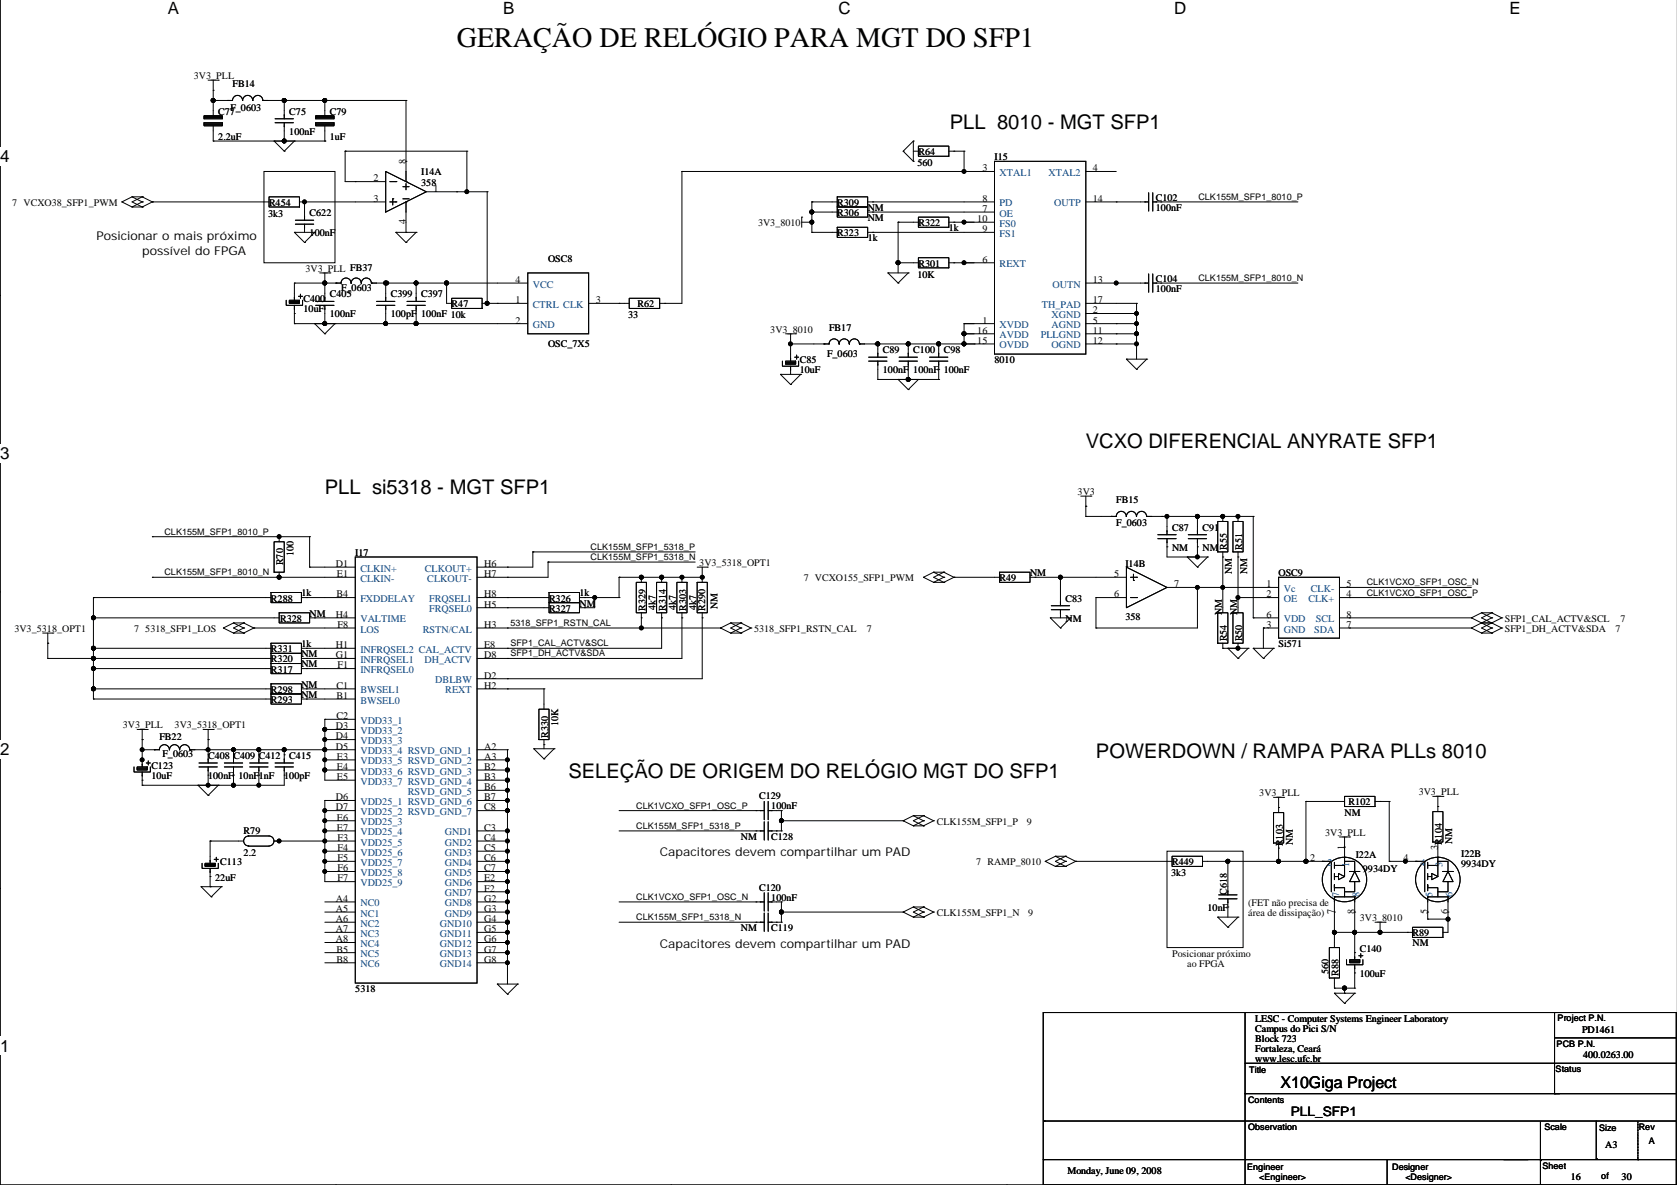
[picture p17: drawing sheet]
<svg xmlns="http://www.w3.org/2000/svg" width="420mm" height="297mm" viewBox="0 0 420 297" stroke-linecap="round" stroke-linejoin="round" font-family="sans-serif">
<defs><g id="words">
<text font-size="7.1" x="114.3" y="11.7">GERAÇÃO DE RELÓGIO PARA MGT DO SFP1</text>
<g font-size="5">
<text x="237.8" y="32.2">PLL 8010 - MGT SFP1</text>
<text x="271.8" y="112.3">VCXO DIFERENCIAL ANYRATE SFP1</text>
<text x="81.3" y="123.7">PLL si5318 - MGT SFP1</text>
<text x="274.4" y="189.7">POWERDOWN / RAMPA PARA PLLs 8010</text>
<text x="142.3" y="194.8">SELEÇÃO DE ORIGEM DO RELÓGIO MGT DO SFP1</text>
</g>
<g font-size="4.2">
<text x="42" y="3.5">A</text>
<text x="126" y="3.5">B</text>
<text x="209.9" y="3.5">C</text>
<text x="293.9" y="3.5">D</text>
<text x="377.9" y="3.5">E</text>
<text x="0" y="40.6">4</text>
<text x="0" y="114.9">3</text>
<text x="0" y="189.1">2</text>
<text x="0" y="263.3">1</text>
</g>
<text font-size="4.1" x="320.6" y="272.4">X10Giga Project</text>
<text font-size="3.3" x="323.1" y="279.3">PLL_SFP1</text>
<g font-size="3">
<text x="24.2" y="60">Posicionar o mais próximo</text>
<text x="35.6" y="63.8">possível do FPGA</text>
<text x="165.1" y="214.4">Capacitores devem compartilhar um PAD</text>
<text x="165.1" y="237.3">Capacitores devem compartilhar um PAD</text>
</g>
<g font-size="2.5">
<text x="48.5" y="19.8">3V3_PLL</text>
<text x="58.2" y="21.8">FB14</text>
<text x="54.6" y="28.7">C77</text>
<text x="57.7" y="27.9">F_0603</text>
<text x="72.4" y="28.7">C75</text>
<text x="82.6" y="28.7">C79</text>
<text x="54.6" y="35">2.2uF</text>
<text x="72.4" y="33.8">100nF</text>
<text x="82.6" y="35">1uF</text>
<text x="101.6" y="41.2" transform="rotate(-90 101.6 41.2)">8</text>
<text x="229.7" y="41.6">560</text>
<text x="229.9" y="38.8">R64</text>
<text x="249" y="40.1">I15</text>
<text x="93.5" y="45.4">2</text>
<text x="105.4" y="43.9">I14A</text>
<text x="105.4" y="46.5">358</text>
<text x="108.5" y="48">1</text>
<text x="245.9" y="42.9">3</text>
<text x="273.6" y="42.9">4</text>
<text x="3.1" y="51.5">7 VCXO38_SFP1_PWM</text>
<text x="67.3" y="51.5">R454</text>
<text x="93.5" y="50.5">3</text>
<text x="209.6" y="51.5">R309</text>
<text x="217.2" y="52.8">NM</text>
<text x="245.9" y="53.1">7</text>
<text x="245.9" y="50.5">8</text>
<text x="273.6" y="50.5">14</text>
<text x="289.3" y="50.3">C102</text>
<text x="289.3" y="52.8">100nF</text>
<text x="67.1" y="54.3">3k3</text>
<text x="77.5" y="54.1">C622</text>
<text x="77.5" y="59.2">100nF</text>
<text x="101.6" y="56.1" transform="rotate(-90 101.6 56.1)">4</text>
<text x="189.8" y="56.6">3V3_8010</text>
<text x="209.6" y="59.2">R323</text>
<text x="209.6" y="54.1">R306</text>
<text x="217.2" y="55.4">NM</text>
<text x="229.9" y="56.6">R322</text>
<text x="237.5" y="57.9">1k</text>
<text x="244.7" y="55.6">10</text>
<text x="245.9" y="58.1">9</text>
<text x="137.2" y="65.5">OSC8</text>
<text x="217.2" y="60.4">1k</text>
<text x="245.9" y="65.8">6</text>
<text x="76.5" y="68.1">3V3_PLL FB37</text>
<text x="129.1" y="70.8">4</text>
<text x="229.7" y="69.6">10K</text>
<text x="229.9" y="66.8">R301</text>
<text x="273.6" y="70.8">13</text>
<text x="289.3" y="70.6">C104</text>
<text x="76" y="75.7">C400</text>
<text x="82.6" y="74.4">C405</text>
<text x="85.4" y="72.9">F_0603</text>
<text x="97.8" y="74.4">C399</text>
<text x="105.4" y="74.4">C397</text>
<text x="113.1" y="76.9">R47</text>
<text x="129.1" y="75.9">1</text>
<text x="149.1" y="75.9">3</text>
<text x="159.6" y="76.9">R62</text>
<text x="273.6" y="75.9">17</text>
<text x="289.3" y="73.1">100nF</text>
<text x="76" y="78.2">10uF</text>
<text x="82.6" y="79.5">100nF</text>
<text x="97.8" y="79.5">100pF</text>
<text x="105.4" y="79.5">100nF 10k</text>
<text x="129.1" y="81">2</text>
<text x="157.3" y="79.7">33</text>
<text x="192.8" y="83.3">3V3_8010</text>
<text x="207.5" y="82.8">FB17</text>
<text x="244.7" y="83.5">16</text>
<text x="245.9" y="81">1</text>
<text x="273.6" y="78.5">2</text>
<text x="273.6" y="83.5">11</text>
<text x="273.6" y="81">5</text>
<text x="137.2" y="86.9">OSC_7X5</text>
<text x="207" y="89.4">F_0603</text>
<text x="221" y="88.4">C89</text>
<text x="228.6" y="88.4">C100</text>
<text x="236.3" y="88.4">C98</text>
<text x="244.7" y="86.1">15</text>
<text x="273.6" y="86.1">12</text>
<text x="200.2" y="90.9">C85</text>
<text x="200.2" y="93.5">10uF</text>
<text x="221" y="93.5">100nF</text>
<text x="228.6" y="93.5">100nF</text>
<text x="236.3" y="93.5">100nF</text>
<text x="249" y="90.9">8010</text>
<text x="269.8" y="123.9">3V3</text>
<text x="279.4" y="126">FB15</text>
<text x="279.4" y="131.8">F_0603</text>
<text x="293.4" y="132.8">C87</text>
<text x="293.4" y="137.9">NM</text>
<text x="301" y="132.8">C91</text>
<text x="301" y="137.9">NM</text>
<text x="307.1" y="137.7" transform="rotate(-90 307.1 137.7)">R55</text>
<text x="310.9" y="137.7" transform="rotate(-90 310.9 137.7)">R51</text>
<text x="70.9" y="141.5" transform="rotate(-90 70.9 141.5)">R70</text>
<text x="73.4" y="139.2" transform="rotate(-90 73.4 139.2)">100</text>
<text x="84.1" y="142">D1</text>
<text x="88.9" y="139.2">I17</text>
<text x="121.2" y="142">H6</text>
<text x="175" y="141.7">3V3_5318_OPT1</text>
<text x="281.7" y="142">I14B</text>
<text x="308.4" y="143.8" transform="rotate(-90 308.4 143.8)">NM</text>
<text x="312.2" y="143.8" transform="rotate(-90 312.2 143.8)">NM</text>
<text x="75.5" y="149.3">1k</text>
<text x="84.2" y="149.6">B4</text>
<text x="84.3" y="144.5">E1</text>
<text x="121.2" y="144.5">H7</text>
<text x="121.2" y="149.6">H8</text>
<text x="145.1" y="149.3">1k</text>
<text x="201.2" y="145.5">7 VCXO155_SFP1_PWM</text>
<text x="250.2" y="145.5">R49</text>
<text x="257.8" y="144.3">NM</text>
<text x="278.9" y="144.5">5</text>
<text x="278.9" y="149.6">6</text>
<text x="293.9" y="147">7</text>
<text x="317" y="147">1</text>
<text x="317" y="149.6">2</text>
<text x="320.1" y="144.3">OSC9</text>
<text x="337.1" y="149.6">4</text>
<text x="337.1" y="147">5</text>
<text x="67.8" y="150.6">R288</text>
<text x="70.1" y="155.7">R328</text>
<text x="77.5" y="154.4">NM</text>
<text x="84.1" y="154.7">H4</text>
<text x="121.2" y="152.1">H5</text>
<text x="137.4" y="153.1">R327</text>
<text x="137.4" y="150.6">R326</text>
<text x="145.1" y="151.9">NM</text>
<text x="161.6" y="152.9" transform="rotate(-90 161.6 152.9)">R329</text>
<text x="164.1" y="152.6" transform="rotate(-90 164.1 152.6)">4k7</text>
<text x="166.7" y="152.9" transform="rotate(-90 166.7 152.9)">R314</text>
<text x="169.2" y="152.6" transform="rotate(-90 169.2 152.6)">4k7</text>
<text x="171.7" y="152.9" transform="rotate(-90 171.7 152.9)">R303</text>
<text x="174.3" y="152.6" transform="rotate(-90 174.3 152.6)">4k7</text>
<text x="176.6" y="152.9" transform="rotate(-90 176.6 152.9)">R290</text>
<text x="179.6" y="152.4" transform="rotate(-90 179.6 152.4)">NM</text>
<text x="266.7" y="150.6">C83</text>
<text x="266.7" y="155.7">NM</text>
<text x="281.7" y="155.2">358</text>
<text x="305.9" y="153.9" transform="rotate(-90 305.9 153.9)">NM</text>
<text x="309.7" y="153.9" transform="rotate(-90 309.7 153.9)">NM</text>
<text x="317" y="154.7">6</text>
<text x="337.1" y="154.7">8</text>
<text x="376.7" y="155.7">SFP1_CAL_ACTV&amp;SCL</text>
<text x="405.7" y="155.7">7</text>
<text x="3.6" y="158.2">3V3_5318_OPT1</text>
<text x="33.5" y="158.2">7</text>
<text x="36.4" y="158.2">5318_SFP1_LOS</text>
<text x="84.5" y="157.2">F8</text>
<text x="121.2" y="157.2">H3</text>
<text x="188.8" y="158.2">5318_SFP1_RSTN_CAL</text>
<text x="217" y="158.2">7</text>
<text x="307.1" y="160.5" transform="rotate(-90 307.1 160.5)">R54</text>
<text x="310.9" y="160.5" transform="rotate(-90 310.9 160.5)">R50</text>
<text x="317" y="157.2">3</text>
<text x="337.1" y="157.2">7</text>
<text x="376.7" y="158.2">SFP1_DH_ACTV&amp;SDA</text>
<text x="404.4" y="158.2">7</text>
<text x="67.8" y="165.8">R320</text>
<text x="67.8" y="163.3">R331</text>
<text x="75.5" y="164.6">NM</text>
<text x="75.5" y="167.1">NM</text>
<text x="75.5" y="162">1k</text>
<text x="84.1" y="162.3">H1</text>
<text x="84.1" y="164.8">G1</text>
<text x="84.5" y="167.4">F1</text>
<text x="121.2" y="162.3">E8</text>
<text x="121.2" y="164.8">D8</text>
<text x="320.1" y="162">Si571</text>
<text x="67.8" y="173.5">R298</text>
<text x="67.8" y="168.4">R317</text>
<text x="75.5" y="172.2">NM</text>
<text x="84.2" y="172.4">C1</text>
<text x="121.2" y="169.9">D2</text>
<text x="121.2" y="172.4">H2</text>
<text x="67.8" y="176">R293</text>
<text x="75.5" y="174.7">NM</text>
<text x="84.2" y="175">B1</text>
<text x="30.8" y="182.4">3V3_PLL</text>
<text x="39.9" y="185.4">FB22</text>
<text x="43.7" y="182.4">3V3_5318_OPT1</text>
<text x="84.1" y="182.6">D3</text>
<text x="84.1" y="185.1">D4</text>
<text x="84.2" y="180.1">C2</text>
<text x="137.2" y="184.7" transform="rotate(-90 137.2 184.7)">R330</text>
<text x="139.7" y="181.9" transform="rotate(-90 139.7 181.9)">10K</text>
<text x="40.7" y="189.5">F_0603</text>
<text x="52.1" y="190">C408 C409 C412</text>
<text x="72.4" y="190">C415</text>
<text x="84.1" y="187.7">D5</text>
<text x="84.3" y="190.2">E3</text>
<text x="121.2" y="187.7">A2</text>
<text x="121.2" y="190.2">A3</text>
<text x="37.9" y="192.5">C123</text>
<text x="37.9" y="195.1">10uF</text>
<text x="52.1" y="195.1">100nF</text>
<text x="59.7" y="195.1">10nF</text>
<text x="64.8" y="195.1">1nF</text>
<text x="71.2" y="195.1">100pF</text>
<text x="84.3" y="192.8">E4</text>
<text x="84.3" y="195.3">E5</text>
<text x="121.2" y="192.8">B2</text>
<text x="121.2" y="195.3">B3</text>
<text x="121.2" y="197.8">B6</text>
<text x="84.1" y="200.4">D6</text>
<text x="84.1" y="202.9">D7</text>
<text x="121.2" y="200.4">B7</text>
<text x="121.2" y="202.9">C8</text>
<text x="190" y="200.1">C129</text>
<text x="193.1" y="202.7">100nF</text>
<text x="315.2" y="199.4">3V3_PLL</text>
<text x="337.6" y="201.6">R102</text>
<text x="355.1" y="199.1">3V3_PLL</text>
<text x="61" y="208.8">R79</text>
<text x="84.3" y="205.5">E6</text>
<text x="84.3" y="208">E7</text>
<text x="121.2" y="208">C3</text>
<text x="234.5" y="206.5">CLK155M_SFP1_P</text>
<text x="257.1" y="206.5">9</text>
<text x="331.8" y="209.3">3V3_PLL</text>
<text x="336.6" y="204.2">NM</text>
<text x="61" y="214.3">2.2</text>
<text x="84.5" y="210.5">F3</text>
<text x="84.5" y="213.1">F4</text>
<text x="84.5" y="215.6">F5</text>
<text x="121.2" y="210.5">C4</text>
<text x="121.2" y="213.1">C5</text>
<text x="121.2" y="215.6">C6</text>
<text x="185.5" y="210.3">NM</text>
<text x="193.1" y="210.3">C128</text>
<text x="321.1" y="211.8" transform="rotate(-90 321.1 211.8)">R103</text>
<text x="323.6" y="211.6" transform="rotate(-90 323.6 211.6)">NM</text>
<text x="328" y="215.6">2</text>
<text x="336.5" y="212.9" transform="rotate(-90 336.5 212.9)">1</text>
<text x="339.4" y="214.9">I22A</text>
<text x="351.3" y="215.6">4</text>
<text x="359.9" y="212.9" transform="rotate(-90 359.9 212.9)">3</text>
<text x="361" y="211.6" transform="rotate(-90 361 211.6)">R104</text>
<text x="363.5" y="211.3" transform="rotate(-90 363.5 211.3)">NM</text>
<text x="365.8" y="214.6">I22B</text>
<text x="53.9" y="220.5">22uF</text>
<text x="55.1" y="216.6">C113</text>
<text x="84.5" y="218.2">F6</text>
<text x="84.5" y="220.7">F7</text>
<text x="121.2" y="218.2">C7</text>
<text x="121.2" y="220.7">E2</text>
<text x="244.4" y="216.6">7 RAMP_8010</text>
<text x="293.2" y="219.4">3k3</text>
<text x="293.4" y="216.6">R449</text>
<text x="341.2" y="218.4">9934DY</text>
<text x="365.8" y="217.1">9934DY</text>
<text x="84.1" y="225.8">A4</text>
<text x="121.2" y="223.2">F2</text>
<text x="121.2" y="225.8">G2</text>
<text x="190" y="223">C120</text>
<text x="193.1" y="225.5">100nF</text>
<text x="307.1" y="224" transform="rotate(-90 307.1 224)">C618</text>
<text x="312.5" y="226.8">(FET não precisa de</text>
<text x="84.1" y="228.3">A5</text>
<text x="84.1" y="230.9">A6</text>
<text x="84.1" y="233.4">A7</text>
<text x="121.2" y="228.3">G3</text>
<text x="121.2" y="230.9">G4</text>
<text x="121.2" y="233.4">G5</text>
<text x="185.5" y="233.2">NM</text>
<text x="193.1" y="233.2">C119</text>
<text x="234.5" y="229.3">CLK155M_SFP1_N</text>
<text x="257.4" y="229.3">9</text>
<text x="302.3" y="228.1">10nF</text>
<text x="312.5" y="229.3">área de dissipação)</text>
<text x="334" y="228.8" transform="rotate(-90 334 228.8)">7</text>
<text x="339.1" y="228.8" transform="rotate(-90 339.1 228.8)">8</text>
<text x="340.4" y="230.6">3V3_8010</text>
<text x="357.4" y="228.8" transform="rotate(-90 357.4 228.8)">5</text>
<text x="362.4" y="228.8" transform="rotate(-90 362.4 228.8)">6</text>
<text x="84.1" y="235.9">A8</text>
<text x="84.2" y="238.5">B5</text>
<text x="121.2" y="235.9">G6</text>
<text x="121.2" y="238.5">G7</text>
<text x="293.4" y="239.5">Posicionar próximo</text>
<text x="340.4" y="238.2">C140</text>
<text x="353.6" y="234.4">R89</text>
<text x="353.6" y="237">NM</text>
<text x="84.2" y="241">B8</text>
<text x="121.2" y="241">G8</text>
<text x="297.2" y="242">ao FPGA</text>
<text x="332.5" y="243.8" transform="rotate(-90 332.5 243.8)">560</text>
<text x="335.1" y="244.4" transform="rotate(-90 335.1 244.4)">R88</text>
<text x="340.4" y="244.6">100uF</text>
<text x="88.9" y="248.4">5318</text>
<text x="314.2" y="255.8">LESC - Computer Systems Engineer Laboratory</text>
<text x="314.2" y="258.3">Campus do Pici S/N</text>
<text x="314.2" y="260.8">Block 723</text>
<text x="314.2" y="263.4">Fortaleza, Ceará</text>
<text x="396" y="258.6">PD1461</text>
<text x="314.2" y="265.9">www.lesc.ufc.br</text>
<text x="396.3" y="264.9">400.0263.00</text>
<text x="401.8" y="287.5">A3</text>
<text x="267.2" y="293.9">Monday, June 09, 2008</text>
<text x="393.2" y="295.4">16</text>
<text x="405.9" y="295.4">30</text>
</g>
<g font-size="2.5" fill="#004080">
<text x="250.2" y="44.1">XTAL1</text>
<text x="262.5" y="44.1">XTAL2</text>
<text x="250.2" y="51.7">PD</text>
<text x="263.9" y="51.7">OUTP</text>
<text x="250.2" y="59.3">FS1</text>
<text x="250.2" y="56.8">FS0</text>
<text x="250.2" y="54.2">OE</text>
<text x="250.2" y="66.9">REXT</text>
<text x="133.4" y="72">VCC</text>
<text x="133.4" y="77.1">CTRL CLK</text>
<text x="260.8" y="77.1">TH_PAD</text>
<text x="263.5" y="72">OUTN</text>
<text x="133.4" y="82.2">GND</text>
<text x="250.2" y="82.2">XVDD</text>
<text x="263.2" y="79.6">XGND</text>
<text x="263.2" y="82.2">AGND</text>
<text x="250.2" y="84.7">AVDD</text>
<text x="250.2" y="87.2">OVDD</text>
<text x="260.5" y="84.7">PLLGND</text>
<text x="263.2" y="87.2">OGND</text>
<text x="90.2" y="143.1">CLKIN+</text>
<text x="106.4" y="143.1">CLKOUT+</text>
<text x="90.2" y="145.7">CLKIN-</text>
<text x="107" y="145.7">CLKOUT-</text>
<text x="321.3" y="148.2">Vc</text>
<text x="328.1" y="148.2">CLK-</text>
<text x="90.2" y="150.7">FXDDELAY</text>
<text x="90.2" y="155.8">VALTIME</text>
<text x="107.4" y="150.7">FRQSEL1</text>
<text x="107.4" y="153.3">FRQSEL0</text>
<text x="321.3" y="150.7">OE</text>
<text x="321.3" y="155.8">VDD</text>
<text x="327.5" y="150.7">CLK+</text>
<text x="329.4" y="155.8">SCL</text>
<text x="90.2" y="158.4">LOS</text>
<text x="105.8" y="158.4">RSTN/CAL</text>
<text x="321.3" y="158.4">GND</text>
<text x="329" y="158.4">SDA</text>
<text x="90.2" y="163.4">INFRQSEL2 CAL_ACTV</text>
<text x="90.2" y="166">INFRQSEL1</text>
<text x="106.3" y="166">DH_ACTV</text>
<text x="90.2" y="168.5">INFRQSEL0</text>
<text x="90.2" y="173.6">BWSEL1</text>
<text x="109" y="171.1">DBLBW</text>
<text x="111.5" y="173.6">REXT</text>
<text x="90.2" y="176.1">BWSEL0</text>
<text x="90.2" y="181.2">VDD33_1</text>
<text x="90.2" y="183.8">VDD33_2</text>
<text x="90.2" y="186.3">VDD33_3</text>
<text x="90.2" y="188.8">VDD33_4 RSVD_GND_1</text>
<text x="90.2" y="191.4">VDD33_5 RSVD_GND_2</text>
<text x="90.2" y="193.9">VDD33_6 RSVD_GND_3</text>
<text x="90.2" y="196.5">VDD33_7 RSVD_GND_4</text>
<text x="90.2" y="201.5">VDD25_1 RSVD_GND_6</text>
<text x="102.1" y="199">RSVD_GND_5</text>
<text x="90.2" y="204.1">VDD25_2 RSVD_GND_7</text>
<text x="90.2" y="206.6">VDD25_3</text>
<text x="90.2" y="209.2">VDD25_4</text>
<text x="111.4" y="209.2">GND1</text>
<text x="90.2" y="211.7">VDD25_5</text>
<text x="90.2" y="214.2">VDD25_6</text>
<text x="111.4" y="211.7">GND2</text>
<text x="111.4" y="214.2">GND3</text>
<text x="90.2" y="216.8">VDD25_7</text>
<text x="90.2" y="219.3">VDD25_8</text>
<text x="90.2" y="221.9">VDD25_9</text>
<text x="111.4" y="216.8">GND4</text>
<text x="111.4" y="219.3">GND5</text>
<text x="111.4" y="221.9">GND6</text>
<text x="332.3" y="216.8">2</text>
<text x="337.7" y="217.2" transform="rotate(-90 337.7 217.2)">1</text>
<text x="355.6" y="216.8">4</text>
<text x="361.1" y="217.2" transform="rotate(-90 361.1 217.2)">3</text>
<text x="90.2" y="226.9">NC0</text>
<text x="111.4" y="224.4">GND7</text>
<text x="111.4" y="226.9">GND8</text>
<text x="335.2" y="224.5" transform="rotate(-90 335.2 224.5)">7</text>
<text x="340.3" y="224.5" transform="rotate(-90 340.3 224.5)">8</text>
<text x="358.6" y="224.5" transform="rotate(-90 358.6 224.5)">5</text>
<text x="363.6" y="224.5" transform="rotate(-90 363.6 224.5)">6</text>
<text x="90.2" y="229.5">NC1</text>
<text x="90.2" y="232">NC2</text>
<text x="110.1" y="232">GND10</text>
<text x="111.4" y="229.5">GND9</text>
<text x="90.2" y="234.6">NC3</text>
<text x="90.2" y="237.1">NC4</text>
<text x="90.2" y="239.6">NC5</text>
<text x="110.1" y="234.6">GND11</text>
<text x="110.1" y="237.1">GND12</text>
<text x="110.1" y="239.6">GND13</text>
<text x="90.2" y="242.2">NC6</text>
<text x="110.1" y="242.2">GND14</text>
</g>
<g font-size="2.3">
<text x="300" y="50.1">CLK155M_SFP1_8010_P</text>
<text x="300" y="70.4">CLK155M_SFP1_8010_N</text>
<text x="41.2" y="133.9">CLK155M_SFP1_8010_P</text>
<text x="147.8" y="137.7">CLK155M_SFP1_5318_P</text>
<text x="147.8" y="140.2">CLK155M_SFP1_5318_N</text>
<text x="41.2" y="144">CLK155M_SFP1_8010_N</text>
<text x="342.2" y="149.1">CLK1VCXO_SFP1_OSC_P</text>
<text x="342.2" y="146.6">CLK1VCXO_SFP1_OSC_N</text>
<text x="127.8" y="156.7">5318_SFP1_RSTN_CAL</text>
<text x="127.8" y="161.8">SFP1_CAL_ACTV&amp;SCL</text>
<text x="127.8" y="164.4">SFP1_DH_ACTV&amp;SDA</text>
<text x="159.3" y="202.5">CLK1VCXO_SFP1_OSC_P</text>
<text x="159.3" y="207.5">CLK155M_SFP1_5318_P</text>
<text x="159.3" y="225.3">CLK1VCXO_SFP1_OSC_N</text>
<text x="159.3" y="230.4">CLK155M_SFP1_5318_N</text>
<text x="389.9" y="255.6">Project P.N.</text>
<text x="389.7" y="262.1">PCB P.N.</text>
<text x="312.7" y="268.7">Title</text>
<text x="389.4" y="268.5">Status</text>
<text x="312.5" y="276.1">Contents</text>
<text x="312.5" y="283">Observation</text>
<text x="386.6" y="283">Scale</text>
<text x="400.3" y="283.2">Size</text>
<text x="410.2" y="283">Rev</text>
<text x="412.8" y="286.5">A</text>
<text x="312.2" y="292.9">Engineer</text>
<text x="348.5" y="292.9">Designer</text>
<text x="386.1" y="292.6">Sheet</text>
<text x="315.2" y="295.4">&lt;Engineer&gt;</text>
<text x="351.8" y="295.4">&lt;Designer&gt;</text>
<text x="400.9" y="295.2">of</text>
</g>
</g></defs>
<path d="M0 -.1v296.8h419.9" fill="none" stroke="#000" stroke-width=".25"/>
<path d="M42 -.1h2.8v4.5h-2.8z" fill="#fff"/>
<path d="M84 296.7h.1" fill="none" stroke="#000" stroke-width=".25"/>
<path d="M126 -.1h2.8v4.5h-2.8z" fill="#fff"/>
<path d="M168 296.7h.1" fill="none" stroke="#000" stroke-width=".25"/>
<path d="M209.9 -.1h3.1v4.5h-3.1z" fill="#fff"/>
<path d="M252 296.7h.1" fill="none" stroke="#000" stroke-width=".25"/>
<path d="M293.9 -.1h3.1v4.5h-3.1z" fill="#fff"/>
<path d="M335.9 296.7h.1" fill="none" stroke="#000" stroke-width=".25"/>
<g fill="#fff">
<path d="M377.9 -.1h2.8v4.5h-2.8z"/>
<path d="M0 36.9h2.4v4.7h-2.4z"/>
<path d="M0 111.1h2.4v4.7h-2.4z"/>
</g>
<path d="M0 74h.1" fill="none" stroke="#000" stroke-width=".25"/>
<path d="M0 185.3h2.4v4.7h-2.4z" fill="#fff"/>
<path d="M0 148.2h.1" fill="none" stroke="#000" stroke-width=".25"/>
<path d="M0 259.5h2.4v4.7h-2.4z" fill="#fff"/>
<g fill="none" stroke="#000" stroke-width=".25">
<path d="M51.1 29h4.6v.7h-4.6zM51.1 30.7h4.6v.8h-4.6zM51.1 29.5h4.6M51.1 31h4.6M51.1 29.2h4.6M51.1 31.3h4.6M52.1 20.1h2.5M53.4 25.2h.1M53.4 35.3h.1M53.4 22.6h.1M53.4 25.2h4.8a1.25 1.25 0 0 1 1.3-1.3 1.25 1.25 0 0 1 1.2 1.3M53.4 20.1v8.9"/>
<path d="M53.4 31.5v3.8M53.4 35.3h27.9M54.4 25.2h.1M54.6 20.1h.1M56.9 25.2h.1M60.7 25.2a1.25 1.25 0 0 1 1.3-1.3 1.25 1.25 0 0 1 1.3 1.3 1.25 1.25 0 0 1 1.2-1.3 1.25 1.25 0 0 1 1.3 1.3M65.8 25.2h.1M65.8 25.2h35.8M68.6 35.3h.1M68.6 35.3l2.6 2.6M68.9 29.7h4.5M68.9 30.7h4.5"/>
<path d="M71.2 25.2h.1M71.2 35.3h.1M71.2 37.9h.1M71.2 25.2v4.5M71.2 30.7v4.6M73.7 35.3h.1M73.7 35.3l-2.5 2.6M79 29h4.6v.7h-4.6zM79 30.7h4.6v.8h-4.6zM79 29.5h4.6M79 31h4.6M79 29.2h4.6"/>
<path d="M79 31.3h4.6M81.3 25.2h.1M81.3 35.3h.1M81.3 25.2v3.8M81.3 31.5v3.8M86.4 37.9h.1M86.4 37.9h30.5M86.4 37.9v7.6h10.2M101.6 25.2h.1M101.6 25.2v20.3M116.9 37.9h.1M116.9 37.9v10.1"/>
<path d="M226.1 37.9h.1M226.1 37.9l2.5 2.5M228.6 35.3h.1M228.6 37.9h1.3M228.6 35.3v5.1M228.6 35.3l-2.5 2.6M229.9 36.6h7.6v2.5h-7.6zM237.5 37.9h3.8M238.8 37.9h.1M241.3 37.9h.1M241.3 37.9v5M30.5 50.6h.1"/>
<path d="M30.5 50.6l2.6 1.2M33.1 51.8h.1M33.1 49.3h.1M33.1 51.8h2.5M33.1 49.3h2.5M33.1 49.3l-2.6 1.3M33.1 49.3l2.5 1.3M35.6 49.3h.1M35.6 51.8h.1M35.6 50.6h.1M35.6 49.3l2.5 1.3M35.6 49.3l-2.5 1.3 2.5 1.2"/>
<path d="M35.6 50.6l-2.5 1.2M38.1 50.6h.1M38.1 50.6h29.2M38.1 50.6l-2.5 1.2M66.1 42.9h17.8v22.9h-17.8zM67.3 49.3h7.7v2.5h-7.7zM73.7 58.2h.1M73.7 58.2h5.1M73.7 58.2l2.5 2.5M73.9 55.1h4.6M73.9 56.1h4.6M75 50.6h21.6"/>
<path d="M76.2 50.6h.1M76.2 50.6v4.5M76.2 56.1v2.1M78.8 58.2h.1M78.8 58.2l-2.6 2.5M88.9 45.5h.1M96.6 42.9l10.1 5.1-10.1 5.1zM97.6 50.6h1.5M97.6 45.5h1.5M98.3 49.8h.1M98.3 49.8v1.5M99.1 58.2h.1"/>
<path d="M99.1 45.5h.1M99.1 50.6h.1M99.1 58.2h5.1M99.1 58.2l2.5 2.5M100.9 46.7h1.5M100.9 49.8h1.5M101.6 40.4h.1M101.6 58.2h.1M101.6 45.5h.1M101.6 50.6h.1M101.6 46v1.5M101.6 50.6v7.6"/>
<path d="M104.2 58.2h.1M104.2 58.2l-2.6 2.5M106.7 48h15.3M114.3 48h.1M116.9 48h.1M122 48h.1M122 48v28M170.7 42.9h.1M170.7 42.9h78.3M170.7 42.9v33.1h-5.6M200.7 54.4h.1M200.7 55.6h2.5"/>
<path d="M200.7 54.4v2.5M203.2 58.2h.1M203.2 55.6h.1M203.2 53.1h.1M203.2 50.6h.1M203.2 50.6h6.4M203.2 58.2h6.4M203.2 50.6v7.6M203.2 53.1h6.4M209.6 56.9h7.6v2.5h-7.6zM209.6 51.8h7.6v2.6h-7.6zM209.6 49.3h7.6v2.5h-7.6z"/>
<path d="M217.2 50.6h31.8M217.2 58.2h31.8M217.2 53.1h31.8M218.5 50.6h.1M218.5 58.2h.1M218.5 53.1h.1M224.8 55.6h.1M224.8 55.6h5.1M224.8 55.6v12.7M228.6 40.4h.1M229.9 54.4h7.6v2.5h-7.6zM237.5 55.6h11.5"/>
<path d="M238.8 55.6h.1M241.3 55.6h.1M249 40.4h22.8v48.3h-22.8zM271.8 42.9h7.6M271.8 50.6h15.7M279.4 50.6h.1M287.5 48.3v4.5M288.6 50.6h36.3M288.6 48.3v4.5M290.6 50.6h.1M71.6 75.2v1.2h4.1v-1.2M72.4 75.2h2.6v.8h-2.6z"/>
<path d="M72.4 75.7h2.6M72.4 75.5h2.6M73.7 78.5h.1M73.7 70.9h.1M73.7 70.9h11.7a1.25 1.25 0 0 1 1.2-1.3 1.25 1.25 0 0 1 1.3 1.3M73.7 70.9v4.3M73.7 76.4v4.6M74.7 74.2h1M75.2 73.7v1M76.2 60.7h.1M79 75.5h4.6M79 76.4h4.6"/>
<path d="M80 68.3h2.6M81.3 70.9h.1M81.3 68.3v7.2M81.3 76.4v4.6M81.6 70.9h.1M82.6 68.3h.1M84.1 70.9h.1M87.9 70.9a1.25 1.25 0 0 1 1.3-1.3 1.25 1.25 0 0 1 1.2 1.3h.1a1.25 1.25 0 0 1 1.2-1.3 1.25 1.25 0 0 1 1.3 1.3M93 70.9h.1M93 70.9h39.1M94.3 75.5h4.5M94.3 76.4h4.5"/>
<path d="M96.6 70.9h.1M96.6 70.9v4.6M96.6 76.4v4.6M96.8 70.9h.1M101.6 60.7h.1M101.9 75.5h4.6M101.9 76.4h4.6M104.2 70.9h.1M104.2 70.9v4.6M104.2 76.4v4.6M111.8 70.9h.1M111.8 70.9v5.1h1.3"/>
<path d="M113.1 74.7h7.6v2.5h-7.6zM120.7 76h11.4M124.5 76h.1M132.1 68.3h15.3v15.3h-15.3zM147.4 76h10.1M155 76h.1M157.5 74.7h7.6v2.5h-7.6zM166.4 76h.1M222.3 68.3h.1M222.3 68.3h5.1M222.3 68.3l2.5 2.6M224.8 65.8h.1"/>
<path d="M224.8 70.9h.1M224.8 65.8h5.1M227.4 68.3h.1M227.4 68.3l-2.6 2.6M229.9 64.5h7.6v2.6h-7.6zM237.5 65.8h11.5M238.8 65.8h.1M241.3 65.8h.1M271.8 70.9h15.7M271.8 78.5h12.7M271.8 76h12.7M279.2 70.9h.1"/>
<path d="M279.4 70.9h.1M284.5 78.5h.1M284.5 76h.1M284.5 76v13.9M287.5 68.6v4.6M288.6 70.9h36.3M288.6 68.6v4.6M290.6 70.9h.1M73.7 81h.1M73.7 81h58.4M78.8 81h.1M78.8 81l2.5 2.6"/>
<path d="M81.3 81h.1M81.3 83.6h.1M83.9 81h.1M83.9 81l-2.6 2.6M96.6 81h.1M104.2 81h.1M195.4 93.7h.1M195.4 93.7h5M195.4 93.7l2.5 2.6M195.9 90.4v1.3h4v-1.3M196.6 90.4h2.6v.8h-2.6zM196.6 83.6h2.6"/>
<path d="M196.6 90.9h2.6M196.6 90.7h2.6M197.9 86.1h.1M197.9 96.3h.1M197.9 86.1h9.6a1.25 1.25 0 0 1 1.3-1.3 1.25 1.25 0 0 1 1.2 1.3M197.9 83.6v6.8M197.9 91.7v2M198.9 89.4h1M199.2 83.6h.1M199.4 88.9v1M200.4 93.7h.1M200.4 93.7l-2.5 2.6"/>
<path d="M206.3 86.1h.1M210.1 86.1a1.25 1.25 0 0 1 1.2-1.3 1.25 1.25 0 0 1 1.3 1.3 1.25 1.25 0 0 1 1.3-1.3 1.25 1.25 0 0 1 1.2 1.3M215.2 86.1h.1M215.2 86.1h33.8M217.5 89.4h4.5M217.5 90.4h4.5M219.7 86.1h.1M219.7 95h.1M219.7 86.1v3.3M219.7 90.4v4.6M219.7 95h15.3M224.8 95h.1"/>
<path d="M224.8 95l2.6 2.5M225.1 89.4h4.6M225.1 90.4h4.6M227.4 86.1h.1M227.4 95h.1M227.4 97.5h.1M227.4 86.1v3.3M227.4 90.4v4.6M229.9 95h.1M229.9 95l-2.5 2.5M232.7 89.4h4.6M232.7 90.4h4.6"/>
<path d="M235 86.1h.1M235 95h.1M235 92.5h.1M235 86.1v3.3M235 90.4v4.6M241.3 81h.1M241.3 83.6h.1M241.3 86.1h.1M241.3 81h7.7M241.3 81v5.1M241.3 83.6h7.7M243.9 86.1h.1"/>
<path d="M271.8 81h12.7M271.8 86.1h12.7M271.8 83.6h12.7M279.4 86.1h.1M279.4 83.6h.1M279.4 81h.1M282 89.9h.1M282 89.9h5.1M282 89.9l2.5 2.6M284.5 86.1h.1M284.5 83.6h.1M284.5 81h.1"/>
<path d="M284.5 92.5h.1M287.1 89.9h.1M287.1 89.9l-2.6 2.6M38.1 134.4h.1M38.1 134.4h39.4M68.6 135.6h2.6v7.7h-2.6zM69.9 134.4h.1M69.9 134.4v1.2M77.5 134.4h.1M77.5 134.4v7.6M88.9 139.5h30.5v106.6h-30.5zM133.4 138.2h.1"/>
<path d="M133.4 138.2v3.8h-14M133.4 138.2h40.6M270.5 124.2h2.6M271.8 126.8h.1M271.8 129.3h.1M271.8 129.3h7.6a1.25 1.25 0 0 1 1.3-1.3 1.25 1.25 0 0 1 1.2 1.3M271.8 124.2v5.1M273.1 124.2h.1M278.2 129.3h.1M282 129.3a1.25 1.25 0 0 1 1.2-1.3 1.25 1.25 0 0 1 1.3 1.3 1.25 1.25 0 0 1 1.3-1.3 1.25 1.25 0 0 1 1.2 1.3M287.1 129.3h.1M287.1 129.3h26.6"/>
<path d="M289.8 133.9h4.6M289.8 134.9h4.6M290.9 129.3h.1M292.1 129.3h.1M292.1 136.9h.1M292.1 129.3v4.6M292.1 134.9v4.6h10.2M297.2 139.5h.1M297.2 139.5l2.6 2.5M297.5 133.9h4.5M297.5 134.9h4.5M299.8 129.3h.1"/>
<path d="M299.8 139.5h.1M299.8 136.9h.1M299.8 129.3v4.6M299.8 134.9v4.6M302.3 139.5h.1M302.3 139.5l-2.5 2.5M304.8 130.6h2.6v7.6h-2.6zM306.1 129.3h.1M306.1 139.5h.1M306.1 129.3v1.3M306.1 138.2v15.2M308.6 130.6h2.6v7.6h-2.6z"/>
<path d="M309.9 129.3h.1M309.9 139.5h.1M309.9 129.3v1.3M309.9 138.2v15.2M313.7 129.3h.1M313.7 129.3v25.4M10.7 158.5h2.5M12 158.5v6.4M13.2 158.5h.1M23.4 154.7h.1M23.4 149.6h.1M23.4 149.6h44.4"/>
<path d="M23.4 154.7h46.5M23.4 149.6v25.4M38.1 144.5h.1M38.1 144.5h50.8M55.9 157.2h.1M55.9 157.2l2.6 1.3M58.5 158.5h.1M58.5 156h.1M58.5 158.5h2.5M58.5 156h2.5M58.5 156l-2.6 1.2M58.5 156l2.5 1.2"/>
<path d="M61 156h.1M61 158.5h.1M61 157.2h.1M61 156l2.5 1.2M61 156l-2.5 1.2 2.5 1.3M61 157.2l-2.5 1.3M63.5 157.2h.1M63.5 157.2h25.4M63.5 157.2l-2.5 1.3M67.8 148.3h7.7v2.6h-7.7zM69.9 144.5h.1M69.9 153.4h7.6v2.6h-7.6z"/>
<path d="M69.9 143.3v1.2M75.5 149.6h13.4M76.7 149.6h.1M77.5 142h.1M77.5 142h11.4M77.5 154.7h11.4M78.8 154.7h.1M119.4 157.2h61M119.4 149.6h18M119.4 152.2h18M127 144.5h.1M127 142h.1"/>
<path d="M127 157.2h.1M127 152.2h.1M127 149.6h.1M137.2 140.7h.1M137.2 140.7v3.8h-17.8M137.2 140.7h36.8M137.4 150.9h7.7v2.5h-7.7zM137.4 148.3h7.7v2.6h-7.7zM145.1 149.6h9.9M146.3 149.6h.1M146.3 152.2h.1M148.9 149.6h.1"/>
<path d="M148.9 149.6v2.6h-3.8M155 144.5h.1M155 149.6h.1M155 144.5h20.8M155 144.5v5.1M159.3 145.8h2.5v7.6h-2.5zM160.5 144.5h.1M160.5 154.7h.1M160.5 144.5v1.3M160.5 153.4v3.8M164.4 145.8h2.5v7.6h-2.5zM165.6 144.5h.1"/>
<path d="M165.6 154.7h.1M165.6 153.4v8.9h-46.2M165.6 144.5v1.3M169.4 145.8h2.6v7.6h-2.6zM170.7 154.7h.1M170.7 144.5h.1M170.7 144.5v1.3M170.7 153.4v11.5h-51.3M174.5 145.8h2.6v7.6h-2.6zM174.5 142h2.6M175.8 154.7h.1M175.8 144.3h.1"/>
<path d="M175.8 144.5h.1M175.8 142v3.8M175.8 153.4v16.5h-56.4M177.1 142h.1M180.4 157.2h.1M180.4 157.2l2.5 1.3M182.9 158.5h.1M182.9 156h.1M182.9 158.5h2.6M182.9 156h2.6M182.9 156l-2.5 1.2M182.9 156l2.6 1.2"/>
<path d="M185.5 156h.1M185.5 158.5h.1M185.5 157.2h.1M185.5 156l2.5 1.2M185.5 156l-2.6 1.2 2.6 1.3M185.5 157.2l-2.6 1.3M188 157.2h.1M188 157.2l-2.5 1.3M231.2 144.5h.1M231.2 144.5l2.5 1.3M233.7 145.8h.1M233.7 143.3h.1"/>
<path d="M233.7 145.8h2.6M233.7 143.3h2.6M233.7 143.3l-2.5 1.2M233.7 143.3l2.6 1.2M236.3 143.3h.1M236.3 145.8h.1M236.3 144.5h.1M236.3 143.3l2.5 1.2M236.3 143.3l-2.6 1.2 2.6 1.3M236.3 144.5l-2.6 1.3M238.8 144.5h.1M238.8 144.5h11.4"/>
<path d="M238.8 144.5l-2.5 1.3M250.2 143.3h7.6v2.5h-7.6zM257.8 144.5h24.2M259.1 144.5h.1M262.9 154.7h.1M262.9 154.7h5.1M262.9 154.7l2.6 2.5M263.2 151.7h4.6M263.2 152.6h4.6M265.5 144.5h.1M265.5 157.2h.1M265.5 144.5v7.2"/>
<path d="M265.5 152.6v2.1M268 154.7h.1M268 154.7l-2.5 2.5M274.4 149.6h.1M274.4 157.2h.1M274.4 149.6h7.6M274.4 149.6v7.6M282 142l10.1 5.1-10.1 5.1zM283 144.5h1.5M283 149.6h1.5M283.7 145.3h.1M283.7 143.8v1.5"/>
<path d="M284.5 149.6h.1M284.5 144.5h.1M292.1 147.1h28M299.8 147.1h.1M299.8 142h.1M299.8 147.1v10.1h-25.4M304.8 153.4h2.6v7.6h-2.6zM306.1 147.1h.1M308.6 153.4h2.6v7.6h-2.6zM309.9 149.6h.1M309.9 149.6h10.2M313.7 154.7h.1"/>
<path d="M313.7 154.7h6.4M316.3 157.2h.1M316.3 157.2h3.8M316.3 157.2v5.1M317.5 149.6h.1M320.1 144.5h15.2v15.3h-15.2zM335.3 157.2h33M335.3 149.6h33M335.3 154.7h33M335.3 147.1h33M337.9 149.6h.1M337.9 147.1h.1"/>
<path d="M337.9 154.7h.1M337.9 157.2h.1M368.3 154.7h.1M368.3 157.2h.1M368.3 154.7l5.1 2.5M368.3 157.2l2.6 1.3M370.9 156h.1M370.9 153.4h.1M370.9 158.5h.1M370.9 158.5h2.5M370.9 156h2.5M370.9 153.4h2.5"/>
<path d="M370.9 153.4l-2.6 1.3M370.9 153.4l2.5 1.3M373.4 153.4h.1M373.4 156h.1M373.4 154.7h.1M373.4 158.5h.1M373.4 157.2h.1M373.4 153.4l2.6 1.3M373.4 153.4l-2.5 1.3 5.1 2.5M373.4 154.7l-5.1 2.5M373.4 157.2l-2.5 1.3M376 154.7h.1"/>
<path d="M376 157.2h.1M376 154.7l-5.1 2.5 2.5 1.3M376 157.2l-2.6 1.3M12 164.9h.1M12 161h.1M12 164.9h55.8M23.4 172.5h.1M23.4 167.4h.1M23.4 164.9h.1M23.4 162.3h.1M23.4 175h.1M23.4 172.5h44.4"/>
<path d="M23.4 162.3h44.4M23.4 167.4h44.4M23.4 175h44.4M67.8 163.6h7.7v2.5h-7.7zM67.8 173.7h7.7v2.6h-7.7zM67.8 171.2h7.7v2.5h-7.7zM67.8 166.1h7.7v2.6h-7.7zM67.8 161h7.7v2.6h-7.7zM75.5 172.5h13.4M75.5 162.3h13.4M75.5 167.4h13.4M75.5 164.9h13.4"/>
<path d="M75.5 175h13.4M76.7 175h.1M76.7 172.5h.1M76.7 164.9h.1M76.7 167.4h.1M76.7 162.3h.1M119.4 172.5h16.8M127 172.5h.1M127 162.3h.1M127 164.9h.1M127 169.9h.1M134.9 177.6h2.5v7.6h-2.5z"/>
<path d="M136.2 172.5h.1M136.2 172.5v5.1M306.1 162.3h.1M306.1 162.3h6.4M306.1 161v1.3M307.4 162.3h.1M307.4 162.3l2.5 2.6M309.9 164.9h.1M309.9 161v1.3M312.5 162.3h.1M312.5 162.3l-2.6 2.6M313.7 162.3h.1"/>
<path d="M313.7 162.3h5.1M313.7 162.3l2.6 2.6M316.3 164.9h.1M318.8 162.3h.1M318.8 162.3l-2.5 2.6M33.5 192v1.3h4.1v-1.3M34.3 192h2.6v.8h-2.6zM34.3 182.6h2.6M34.3 192.5h2.6M34.3 192.3h2.6M35.6 187.7h.1M35.6 195.3h.1"/>
<path d="M35.6 196.6h.1M35.6 185.2h.1M35.6 187.7h4.3a1.25 1.25 0 0 1 1.3-1.3 1.25 1.25 0 0 1 1.2 1.3 1.25 1.25 0 0 1 1.3-1.3 1.25 1.25 0 0 1 1.2 1.3M35.6 182.6v9.4M35.6 193.3v3.3M36.6 191h1M36.9 182.6h.1M37.1 190.5v1M38.6 187.7h.1M45 187.7a1.25 1.25 0 0 1 1.2-1.3 1.25 1.25 0 0 1 1.3 1.3M47.5 187.7h.1M47.5 187.7h41.4"/>
<path d="M49.6 196.6h.1M49.6 196.6l2.5 2.5M49.8 192h4.6M49.8 191h4.6M50.8 182.6h2.6M51.3 187.7h.1M52.1 187.7h.1M52.1 185.2h.1M52.1 189h.1M52.1 194.1h.1M52.1 196.6h.1M52.1 199.1h.1"/>
<path d="M52.1 182.6v8.4M52.1 192v4.6M53.4 182.6h.1M54.6 196.6h.1M54.6 196.6l-2.5 2.5M56.2 192h4.5M56.2 191h4.5M58.5 187.7h.1M58.5 189h.1M58.5 196.6h.1M58.5 194.1h.1M58.5 187.7v3.3"/>
<path d="M58.5 192v4.6M62.5 192h4.6M62.5 191h4.6M64.8 187.7h.1M64.8 189h.1M64.8 196.6h.1M64.8 194.1h.1M64.8 187.7v3.3M64.8 192v4.6M68.9 192h4.5M68.9 191h4.5M71.2 187.7h.1"/>
<path d="M71.2 189h.1M71.2 194.1h.1M71.2 187.7v3.3M71.2 192v4.6h-35.6M81.3 192.8h.1M81.3 190.3h.1M81.3 185.2h.1M81.3 180.1h.1M81.3 182.6h.1M81.3 187.7h.1M81.3 180.1v15.2h7.6M81.3 182.6h7.6"/>
<path d="M81.3 190.3h7.6M81.3 192.8h7.6M81.3 180.1h7.6M81.3 185.2h7.6M119.4 187.7h7.6M119.4 190.3h7.6M119.4 192.8h7.6M119.4 195.3h7.6M119.4 197.9h7.6M127 187.7h.1M127 190.3h.1M127 192.8h.1"/>
<path d="M127 197.9h.1M127 195.3h.1M127 187.7v58.7M133.6 187.5h.1M133.6 187.5h5.1M133.6 187.5l2.6 2.5M136.2 186.4h.1M136.2 190h.1M136.2 185.2v2.3M138.7 187.5h.1M138.7 187.5l-2.5 2.5M318.8 199.6h2.5"/>
<path d="M320.1 199.6v3.8M321.3 199.6h.1M336.6 199.4h7.6v2.5h-7.6zM358.7 199.4h2.5M359.9 199.4v3.8M361.2 199.4h.1M50.6 216.1v1.3h4v-1.3M51.3 216.1h2.6v.8h-2.6zM51.3 216.7h2.6M51.3 216.4h2.6M52.6 210.6h.1M52.6 219.5h.1"/>
<path d="M52.6 210.6v5.5M52.6 217.4v4.6M52.6 210.6h8.4M53.6 215.2h1M54.2 214.6v1.1M62.3 211.8a1.25 1.25 0 0 1-1.3-1.2 1.25 1.25 0 0 1 1.3-1.3h5a1.25 1.25 0 0 1 1.3 1.3 1.25 1.25 0 0 1-1.3 1.2M62.3 211.8h5M68.6 210.6h20.3M69.9 210.6h.1M81.3 200.4h.1M81.3 203h.1M81.3 208h.1"/>
<path d="M81.3 218.2h.1M81.3 205.5h.1M81.3 215.7h.1M81.3 210.6h.1M81.3 213.1h.1M81.3 200.4v20.3h7.6M81.3 205.5h7.6M81.3 203h7.6M81.3 208h7.6M81.3 215.7h7.6M81.3 200.4h7.6M81.3 213.1h7.6"/>
<path d="M81.3 218.2h7.6M119.4 210.6h7.6M119.4 203h7.6M119.4 208h7.6M119.4 215.7h7.6M119.4 200.4h7.6M119.4 213.1h7.6M119.4 218.2h7.6M127 200.4h.1M127 208h.1M127 210.6h.1M127 215.7h.1"/>
<path d="M127 218.2h.1M127 203h.1M127 213.1h.1M155 203h36.3M155 208h36.3M189.3 203h.1M189.3 208h.1M191.3 200.7v4.5M191.3 205.7v4.6M192.3 203h3.3M192.3 208h3.3M192.3 200.7v4.5"/>
<path d="M192.3 205.7v4.6M194.3 208h.1M195.6 203h.1M195.6 205.5h.1M195.6 208h.1M195.6 205.5h30.5M195.6 203v5M226.1 205.5h.1M226.1 205.5l2.5 1.3M228.6 206.8h.1M228.6 204.2h.1M228.6 206.8h2.6"/>
<path d="M228.6 204.2h2.6M228.6 204.2l-2.5 1.3M228.6 204.2l2.6 1.3M231.2 204.2h.1M231.2 206.8h.1M231.2 205.5h.1M231.2 204.2l2.5 1.3M231.2 204.2l-2.6 1.3 2.6 1.3M231.2 205.5l-2.6 1.3M233.7 205.5h.1M233.7 205.5l-2.5 1.3M261.7 215.7h.1"/>
<path d="M261.7 215.7l2.5 1.2M264.2 216.9h.1M264.2 214.4h.1M264.2 216.9h2.5M264.2 214.4h2.5M264.2 214.4l-2.5 1.3M264.2 214.4l2.5 1.3M266.7 214.4h.1M266.7 216.9h.1M266.7 215.7h.1M266.7 214.4l2.6 1.3M266.7 214.4l-2.5 1.3 2.5 1.2"/>
<path d="M266.7 215.7l-2.5 1.2M269.3 215.7h.1M269.3 215.7h24.1M269.3 215.7l-2.6 1.2M292.1 213.1h19.1v24.1h-19.1zM293.4 214.4h7.6v2.5h-7.6zM301 215.7h32.3v7.6M307.4 215.7h.1M307.4 215.7v8.3M318.8 203.4h2.5v7.7h-2.5zM320.1 212.3h.1M320.1 215.7h.1"/>
<path d="M320.1 202.2h.1M320.1 211.1v4.6M326.9 200.7h.1M326.9 215.7h.1M326.9 200.7v15M326.9 200.7h9.7M331 215.7h.1M334 215.9v1.5M334 218.7v1.5M334 216.7h2.6M334 219.5h1.1M335.1 218.7l1.5 .8-1.5 .7z"/>
<path d="M335.3 209.5h2.6M336.6 212.1h.1M336.6 214.6h.1M336.6 209.5v6.4M337.9 209.5h.1M339.1 218.2l1.3 2.5h-2.5l1.2-2.5h1.3h-2.5h1.2v-2.5h-2.5v3.8M344.2 200.7h3.6M345.5 200.7h.1M347.8 200.7h.1M347.8 215.7h.1M347.8 215.7h8.9v7.6M347.8 200.7v15"/>
<path d="M351.8 215.7h.1M354.4 215.7h.1M357.4 215.9v1.5M357.4 218.7v1.5M357.4 216.7h2.5M357.4 219.5h1M358.4 218.7l1.5 .8-1.5 .7zM358.7 203.2h2.5v7.6h-2.5zM359.9 201.9h.1M359.9 214.6h.1M359.9 210.8v5.1M362.5 218.2l1.2 2.5h-2.5l1.3-2.5h1.2h-2.5h1.3v-2.5h-2.6v3.8"/>
<path d="M0 222.4h.1M50.3 222h.1M50.3 222h5.1M50.3 222l2.6 2.5M52.6 222h.1M52.9 224.5h.1M55.4 222h.1M55.4 222l-2.5 2.5M81.3 225.8h7.6M81.3 228.4h7.6M81.3 230.9h7.6M81.3 233.4h7.6"/>
<path d="M81.3 236h7.6M81.3 238.5h7.6M119.4 225.8h7.6M119.4 228.4h7.6M119.4 230.9h7.6M119.4 233.4h7.6M119.4 220.7h7.6M119.4 236h7.6M119.4 238.5h7.6M119.4 223.3h7.6M127 225.8h.1M127 228.4h.1"/>
<path d="M127 233.4h.1M127 236h.1M127 223.3h.1M127 220.7h.1M127 230.9h.1M127 238.5h.1M155 225.8h36.3M155 230.9h36.3M189.3 225.8h.1M189.3 230.9h.1M191.3 223.5v4.6M191.3 228.6v4.6"/>
<path d="M192.3 225.8h3.3M192.3 230.9h3.3M192.3 223.5v4.6M192.3 228.6v4.6M194.3 230.9h.1M195.6 228.4h.1M195.6 230.9h.1M195.6 225.8h.1M195.6 228.4h30.5M195.6 225.8v5.1M226.1 228.4h.1M226.1 228.4l2.5 1.2"/>
<path d="M228.6 229.6h.1M228.6 227.1h.1M228.6 229.6h2.6M228.6 227.1h2.6M228.6 227.1l-2.5 1.3M228.6 227.1l2.6 1.3M231.2 227.1h.1M231.2 229.6h.1M231.2 228.4h.1M231.2 227.1l2.5 1.3M231.2 227.1l-2.6 1.3 2.6 1.2M231.2 228.4l-2.6 1.2"/>
<path d="M233.7 228.4h.1M233.7 228.4l-2.5 1.2M304.8 229.6h.1M304.8 229.6h5.1M304.8 229.6l2.6 2.6M305.1 224h4.6M305.1 225h4.6M307.4 227.1h.1M307.4 232.2h.1M307.4 225v4.6M309.9 229.6h.1M309.9 229.6l-2.5 2.6"/>
<path d="M332.8 237.2h2.5v7.7h-2.5zM334 233.4h.1M334 228.4h.1M334 223v-1.5v.7h2.6v2.3M334 224.5h.1M334 224.5v12.7M334 233.4h19.6M334 224.5h5.1M339.1 238.5h.1M339.1 228.4h.1M339.1 220.7v2.6h-2.5M339.1 224.5h.1"/>
<path d="M339.1 224.5v15.8M340.1 239.3h1.1M340.6 238.8v1M344.2 230.9h2.5M345.5 233.4h.1M345.5 230.9v2.5M346.7 230.9h.1M352.3 233.4h.1M353.6 232.2h7.6v2.5h-7.6zM357.4 230.1h.1M357.4 228.4h.1M357.4 223v-1.5v.7h2.5v2.3"/>
<path d="M357.4 224.5h.1M357.4 230.1h5.1M357.4 224.5v5.6M357.4 224.5h5.1M362.5 230.1h.1M362.5 228.4h.1M362.5 220.7v2.6h-2.6M362.5 224.5h.1M362.5 224.5v8.9h-1.3M81.3 241.1h7.6M119.4 241.1h7.6M124.5 246.4h.1"/>
<path d="M124.5 246.4h5.1M124.5 246.4l2.5 2.5M127 241.1h.1M127 248.9h.1M129.6 246.4h.1M129.6 246.4l-2.6 2.5M261.2 253.5h158.4v43.2h-158.4zM311.7 253.5v43.2M334 247.4h.1M334 248.7h.1M334 244.9v2.5M334 247.4h5.1"/>
<path d="M334 248.7h5.1M334 248.7l2.6 2.5M336.6 247.4h.1M336.6 248.7h.1M336.6 251.2h.1M336.6 247.4v1.3M337.1 240.3v1.2h4.1v-1.2M337.9 240.3h2.5v.8h-2.5zM337.9 240.8h2.5M337.9 240.6h2.5M339.1 247.4h.1M339.1 243.6h.1"/>
<path d="M339.1 248.7h.1M339.1 241.5v5.9M339.1 248.7l-2.5 2.5M389.1 253.5h.1M389.1 253.5v20.3M389.1 259.9h30.5M419.6 259.9h.1M311.7 273.8h.1M311.7 266.2h107.9M311.7 273.8h107.9M389.1 273.8h.1M419.6 266.2h.1"/>
<path d="M419.6 273.8h.1M261.2 290.3h.1M261.2 290.3h50.2M261.4 280.7h.1M261.4 280.7h158.2M311.7 296.7h.1M311.7 290.3h.1M311.7 290.3h107.9M347.2 296.7h.1M347.2 290.3v6.4M385.6 290.6h.1M385.6 296.7h.1"/>
<path d="M385.6 280.9v15.8M399.6 290.1h.1M399.6 280.7v9.4M410 290.3h.1M410 280.9v9.4M419.6 290.3h.1"/>
<circle cx="336.6" cy="220.2" r="5.6"/>
<circle cx="359.9" cy="220.2" r="5.6"/>
</g>
<g fill="#000" stroke="#000" stroke-width=".25">
<circle cx="53.4" cy="25.1" r=".48"/>
<circle cx="71.1" cy="35.3" r=".48"/>
<circle cx="71.1" cy="25.1" r=".48"/>
<circle cx="81.3" cy="25.1" r=".48"/>
<circle cx="76.2" cy="50.5" r=".48"/>
<circle cx="116.9" cy="48" r=".48"/>
<circle cx="203.2" cy="55.6" r=".48"/>
<circle cx="203.2" cy="53.1" r=".48"/>
<circle cx="241.3" cy="55.6" r=".48"/>
<circle cx="241.3" cy="42.9" r=".48"/>
<circle cx="81.3" cy="70.9" r=".48"/>
<circle cx="96.5" cy="70.9" r=".48"/>
<circle cx="96.8" cy="70.9" r=".49"/>
<circle cx="104.2" cy="70.9" r=".48"/>
<circle cx="111.8" cy="70.9" r=".48"/>
<circle cx="121.9" cy="75.9" r=".48"/>
<circle cx="224.8" cy="65.8" r=".48"/>
<circle cx="241.3" cy="65.8" r=".48"/>
<circle cx="279.4" cy="70.9" r=".48"/>
<circle cx="284.5" cy="78.5" r=".48"/>
<circle cx="81.3" cy="81" r=".48"/>
<circle cx="96.5" cy="81" r=".48"/>
<circle cx="104.2" cy="81" r=".48"/>
<circle cx="197.9" cy="86.1" r=".49"/>
<circle cx="219.7" cy="86.1" r=".48"/>
<circle cx="227.3" cy="86.1" r=".48"/>
<circle cx="227.3" cy="95" r=".48"/>
<circle cx="235" cy="86.1" r=".48"/>
<circle cx="241.3" cy="83.6" r=".48"/>
<circle cx="241.3" cy="86.1" r=".48"/>
<circle cx="284.5" cy="81" r=".48"/>
<circle cx="284.5" cy="83.6" r=".48"/>
<circle cx="284.5" cy="86.1" r=".48"/>
<circle cx="69.9" cy="134.4" r=".48"/>
<circle cx="292.1" cy="129.3" r=".48"/>
<circle cx="299.7" cy="139.4" r=".48"/>
<circle cx="299.7" cy="129.3" r=".48"/>
<circle cx="306.1" cy="129.3" r=".48"/>
<circle cx="309.9" cy="129.3" r=".48"/>
<circle cx="23.4" cy="154.7" r=".49"/>
<circle cx="69.9" cy="144.5" r=".48"/>
<circle cx="148.9" cy="149.6" r=".49"/>
<circle cx="160.6" cy="157.2" r=".49"/>
<circle cx="160.6" cy="144.5" r=".49"/>
<circle cx="165.6" cy="144.5" r=".49"/>
<circle cx="170.7" cy="144.5" r=".49"/>
<circle cx="175.8" cy="144.5" r=".49"/>
<circle cx="265.4" cy="144.5" r=".48"/>
<circle cx="299.7" cy="147.1" r=".48"/>
<circle cx="306.1" cy="147.1" r=".48"/>
<circle cx="309.9" cy="149.6" r=".48"/>
<circle cx="23.4" cy="164.8" r=".49"/>
<circle cx="23.4" cy="172.5" r=".49"/>
<circle cx="23.4" cy="167.4" r=".49"/>
<circle cx="23.4" cy="162.3" r=".49"/>
<circle cx="309.9" cy="162.3" r=".48"/>
<circle cx="35.6" cy="190.2" r=".48"/>
<circle cx="35.6" cy="187.7" r=".48"/>
<circle cx="52.1" cy="196.6" r=".48"/>
<circle cx="52.1" cy="187.7" r=".48"/>
<circle cx="58.4" cy="196.6" r=".48"/>
<circle cx="58.4" cy="187.7" r=".48"/>
<circle cx="64.8" cy="196.6" r=".48"/>
<circle cx="64.8" cy="187.7" r=".48"/>
<circle cx="71.1" cy="187.7" r=".48"/>
<circle cx="81.3" cy="190.2" r=".48"/>
<circle cx="81.3" cy="185.2" r=".48"/>
<circle cx="81.3" cy="182.6" r=".48"/>
<circle cx="81.3" cy="192.8" r=".48"/>
<circle cx="81.3" cy="187.7" r=".48"/>
<circle cx="127" cy="197.9" r=".48"/>
<circle cx="127" cy="190.2" r=".48"/>
<circle cx="127" cy="195.3" r=".48"/>
<circle cx="127" cy="192.8" r=".48"/>
<circle cx="69.9" cy="210.6" r=".48"/>
<circle cx="81.3" cy="202.9" r=".48"/>
<circle cx="81.3" cy="215.6" r=".48"/>
<circle cx="81.3" cy="210.6" r=".48"/>
<circle cx="81.3" cy="213.1" r=".48"/>
<circle cx="81.3" cy="208" r=".48"/>
<circle cx="81.3" cy="218.2" r=".48"/>
<circle cx="81.3" cy="205.5" r=".48"/>
<circle cx="127" cy="202.9" r=".48"/>
<circle cx="127" cy="215.6" r=".48"/>
<circle cx="127" cy="210.6" r=".48"/>
<circle cx="127" cy="213.1" r=".48"/>
<circle cx="127" cy="208" r=".48"/>
<circle cx="127" cy="218.2" r=".48"/>
<circle cx="127" cy="200.4" r=".48"/>
<circle cx="195.6" cy="205.5" r=".48"/>
<circle cx="307.4" cy="215.6" r=".48"/>
<circle cx="320.1" cy="215.6" r=".48"/>
<circle cx="326.9" cy="215.6" r=".49"/>
<circle cx="351.8" cy="215.6" r=".48"/>
<circle cx="127" cy="228.3" r=".48"/>
<circle cx="127" cy="236" r=".48"/>
<circle cx="127" cy="223.3" r=".48"/>
<circle cx="127" cy="238.5" r=".48"/>
<circle cx="127" cy="225.8" r=".48"/>
<circle cx="127" cy="233.4" r=".48"/>
<circle cx="127" cy="220.7" r=".48"/>
<circle cx="127" cy="230.9" r=".48"/>
<circle cx="195.6" cy="228.3" r=".48"/>
<circle cx="334" cy="233.4" r=".48"/>
<circle cx="339.1" cy="233.4" r=".48"/>
<circle cx="345.5" cy="233.4" r=".48"/>
<circle cx="362.5" cy="230.1" r=".49"/>
<circle cx="127" cy="241" r=".48"/>
<circle cx="336.6" cy="247.4" r=".48"/>
</g>
<path d="M410 280.7v9.6" fill="none" stroke="#fff" stroke-width=".25" stroke-dasharray="0 .4 .4 .4 .4 .4 .4 .4 .4" stroke-linecap="butt"/>
<path d="M410 280.7v9.6" fill="none" stroke="#000" stroke-width=".25" stroke-dasharray=".4 .4 .4 .4 .4 .4 .4 .4" stroke-linecap="butt"/>
<use href="#words"/>
</svg>
